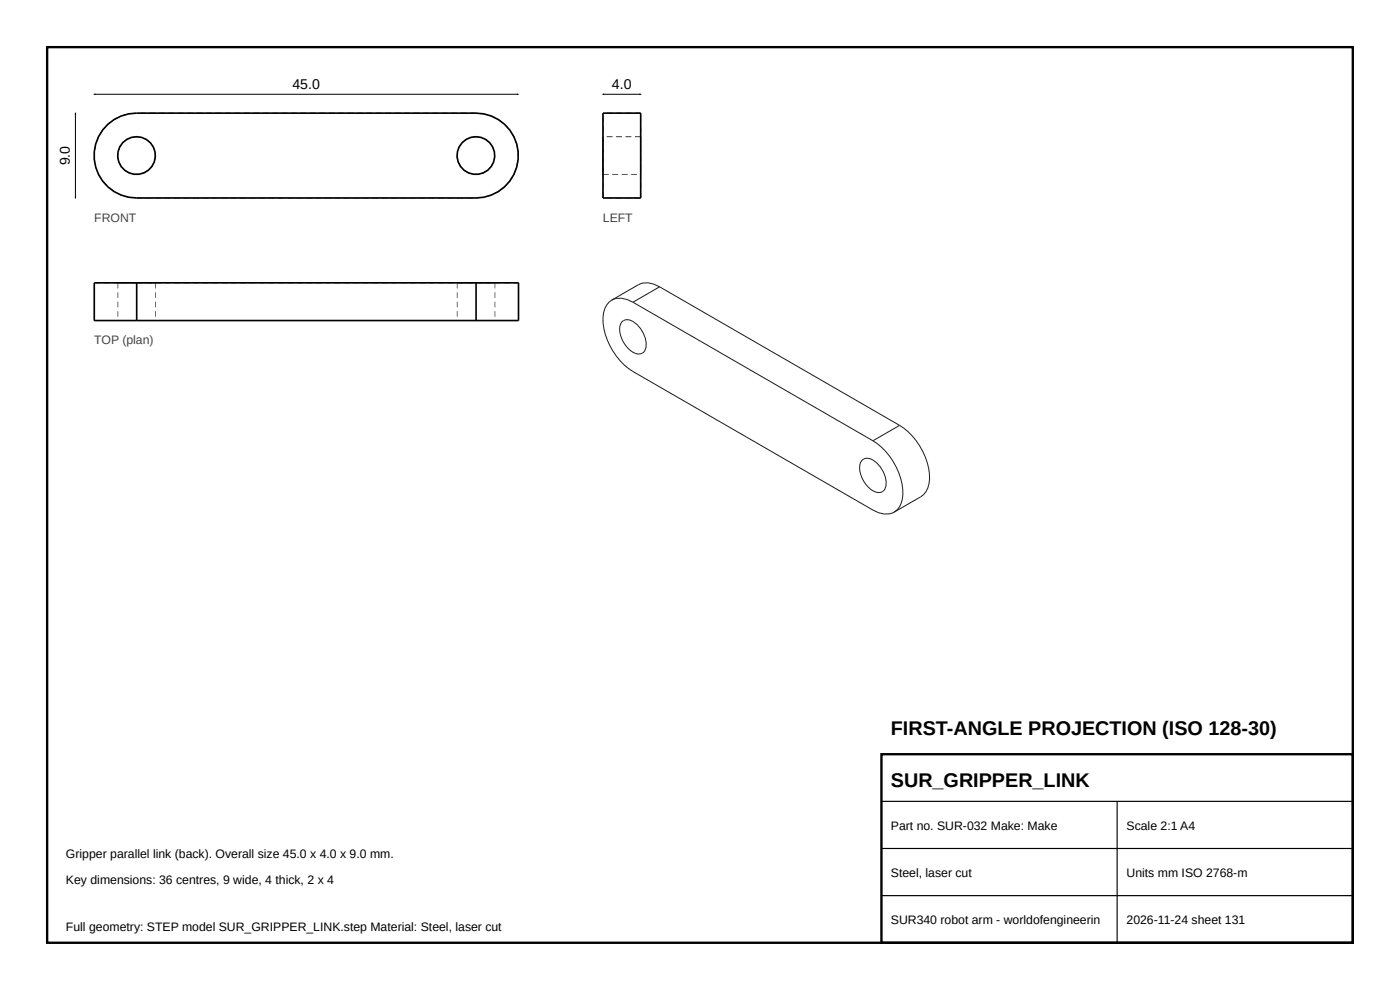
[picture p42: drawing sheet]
<svg xmlns="http://www.w3.org/2000/svg" width="297mm" height="210mm" viewBox="0 0 297 210" stroke-linecap="round" stroke-linejoin="round" font-family="sans-serif">
<defs><g id="words">
<g font-size="4.2">
<text x="189" y="156">FIRST-ANGLE PROJECTION (ISO 128-30)</text>
<text x="189" y="167">SUR_GRIPPER_LINK</text>
</g>
<g font-size="3">
<text x="62" y="18.8">45.0</text>
<text x="129.8" y="18.8">4.0</text>
<text x="14.8" y="35.1" transform="rotate(-90 14.8 35.1)">9.0</text>
</g>
<g font-size="2.6" fill="#444">
<text x="20" y="47">FRONT</text>
<text x="127.9" y="47">LEFT</text>
<text x="20" y="73">TOP (plan)</text>
</g>
<g font-size="2.6">
<text x="189" y="176">Part no. SUR-032 Make: Make</text>
<text x="239" y="176">Scale 2:1 A4</text>
<text x="14" y="182">Gripper parallel link (back). Overall size 45.0 x 4.0 x 9.0 mm.</text>
<text x="189" y="186">Steel, laser cut</text>
<text x="239" y="186">Units mm ISO 2768-m</text>
<text x="14" y="187.5">Key dimensions: 36 centres, 9 wide, 4 thick, 2 x 4</text>
<text x="14" y="197.5">Full geometry: STEP model SUR_GRIPPER_LINK.step Material: Steel, laser cut</text>
<text x="189" y="196">SUR340 robot arm - worldofengineerin</text>
<text x="239" y="196">2026-11-24 sheet 131</text>
</g>
</g></defs>
<path d="M10 10h277v190h-277zM187 160h100v40h-100z" fill="none" stroke="#000" stroke-width=".5"/>
<path d="M187 170h100M187 180h100M237 170v30M187 190h100" fill="none" stroke="#000" stroke-width=".25"/>
<g fill="#555">
<path d="M29 41.9h1.2v.2h-1.2zM31 41.9h1.2v.2h-1.2zM33 41.9h1.2v.2h-1.2zM35 41.9h1.2v.2h-1.2zM37 41.9h1.2v.2h-1.2zM39 41.9h1.2v.2h-1.2zM41 41.9h1.2v.2h-1.2zM43 41.9h1.2v.2h-1.2zM45 41.9h1.2v.2h-1.2zM47 41.9h1.2v.2h-1.2zM49 41.9h1.2v.2h-1.2zM51 41.9h1.2v.2h-1.2zM53 41.9h1.2v.2h-1.2zM55 41.9h1.2v.2h-1.2zM57 41.9h1.2v.2h-1.2zM59 41.9h1.2v.2h-1.2zM61 41.9h1.2v.2h-1.2zM63 41.9h1.2v.2h-1.2zM65 41.9h1.2v.2h-1.2zM67 41.9h1.2v.2h-1.2zM69 41.9h1.2v.2h-1.2zM71 41.9h1.2v.2h-1.2zM73 41.9h1.2v.2h-1.2zM75 41.9h1.2v.2h-1.2zM77 41.9h1.2v.2h-1.2zM79 41.9h1.2v.2h-1.2zM81 41.9h1.2v.2h-1.2zM83 41.9h1.2v.2h-1.2zM85 41.9h1.2v.2h-1.2zM87 41.9h1.2v.2h-1.2zM89 41.9h1.2v.2h-1.2zM91 41.9h1.2v.2h-1.2zM93 41.9h1.2v.2h-1.2zM95 41.9h1.2v.2h-1.2zM97 41.9h1.2v.2h-1.2zM99 41.9h1.2v.2h-1.2z"/>
<path d="M27.8 24l1.2-.1v.2l-1.2 .1zM25.8 24.5l1.2-.3v.1l-1.1 .4zM24 25.4l1.1-.6v.2l-.9 .3-.1 .3zM22.8 26.3l.6-.4 .1 .1-.6 .3-.3 .5-.1-.1zM21.9 27.3l.2 .1-.3 .2-.4 .8-.2-.1zM20.8 29l.2 .1-.5 1.1-.1-.1zM20.1 30.9h.2l-.2 1.2h-.2zM19.9 32.9h.2l-.1 .9 .1 .3h-.1zM20.1 34.9l.2-.1v.7l.3 .5h-.2zM20.7 36.8l.2-.1v.3l.6 .8h-.2zM21.8 38.5l.1-.1 .8 .9-.1 .1zM23.3 39.8l.9 .7-.1 .2-.9-.7zM24.9 40.9l.8 .5h.3v.2l-1.1-.5zM26.8 41.6l.5 .2h.6v.2l-1.2-.2zM28.7 41.9h.3v.2h-.3z"/>
<path d="M101 41.9l1.1-.1 .1 .2-1.2 .1zM102.9 41.7l1.2-.4v.2l-1.1 .3zM104.8 41l.9-.3 .1-.3 .1 .2-1 .6zM106.5 40l.5-.3 .3-.5 .2 .1-.9 .8zM108.5 37.6l.2 .1-.7 1-.1-.1 .2-.2zM109.4 35.8l.1 .1-.4 1.1-.2-.1zM109.8 33.9h.2l-.2 1.2h-.2zM109.8 31.9h.2v1.2h-.2l.1-.9zM109.3 30h.2l.3 1.1-.2 .1v-.7zM108.5 28.2l.1-.1 .6 1.1-.2 .1v-.3zM107.2 26.7l.2-.1 .8 .9-.2 .1zM105.8 25.3l1 .7-.2 .2-.9-.7zM104 24.4l1.1 .5-.1 .2-.8-.5h-.3zM102 24l1.2 .2-.1 .2-.5-.2h-.6zM101 23.9h.2v.2h-.2z"/>
<path d="M99.8 23.9h1.2v.2h-1.2zM97.8 23.9h1.2v.2h-1.2zM95.8 23.9h1.2v.2h-1.2zM93.8 23.9h1.2v.2h-1.2zM91.8 23.9h1.2v.2h-1.2zM89.8 23.9h1.2v.2h-1.2zM87.8 23.9h1.2v.2h-1.2zM85.8 23.9h1.2v.2h-1.2zM83.8 23.9h1.2v.2h-1.2zM81.8 23.9h1.2v.2h-1.2zM79.8 23.9h1.2v.2h-1.2zM77.8 23.9h1.2v.2h-1.2zM75.8 23.9h1.2v.2h-1.2zM73.8 23.9h1.2v.2h-1.2zM71.8 23.9h1.2v.2h-1.2zM69.8 23.9h1.2v.2h-1.2zM67.8 23.9h1.2v.2h-1.2zM65.8 23.9h1.2v.2h-1.2zM63.8 23.9h1.2v.2h-1.2zM61.8 23.9h1.2v.2h-1.2zM59.8 23.9h1.2v.2h-1.2zM57.8 23.9h1.2v.2h-1.2zM55.8 23.9h1.2v.2h-1.2zM53.8 23.9h1.2v.2h-1.2zM51.8 23.9h1.2v.2h-1.2zM49.8 23.9h1.2v.2h-1.2zM47.8 23.9h1.2v.2h-1.2zM45.8 23.9h1.2v.2h-1.2zM43.8 23.9h1.2v.2h-1.2zM41.8 23.9h1.2v.2h-1.2zM39.8 23.9h1.2v.2h-1.2zM37.8 23.9h1.2v.2h-1.2zM35.8 23.9h1.2v.2h-1.2zM33.8 23.9h1.2v.2h-1.2zM31.8 23.9h1.2v.2h-1.2zM29.8 23.9h1.2v.2h-1.2z"/>
<path d="M29 28.9l1.2 .2-.1 .2-.1-.2h-1zM30.9 29.4l1 .8-.1 .1-.8-.7h-.2zM32.2 30.9l.2-.1 .2 .3 .3 .8-.2 .1-.2-.8zM32.8 32.7h.2v.6l-.1 .6h-.2l.3-.6zM32.5 34.6l.1 .1-.6 1-.2-.1 .4-.3zM30.2 36.7h.4l.7-.6 .1 .2-.8 .5h-.3zM28.3 36.8l.1 .2 1.1-.1v.2h-1.1l-.1-.1zM26.5 36.1l.9 .6 .1-.1v.2l-1.1-.6zM25.2 34.6l.2-.1 .3 .8 .3 .2-.1 .1zM24.9 32.6h.2l-.1 .7 .2 .5h-.2zM25.6 30.7l.2 .1-.4 .4-.1 .6h-.2zM26.1 30.1l1-.7 .1 .1-.3 .1-.6 .6zM27.9 29.1l1.1-.2v.2l-1.1 .1z"/>
<path d="M101 28.9l1.2 .2-.1 .2-.1-.2h-1zM102.9 29.4l1 .8-.1 .1-.8-.7h-.2zM104.2 30.9l.2-.1 .2 .3 .3 .8-.2 .1-.2-.8zM104.8 32.7h.2v.6l-.1 .6h-.2l.3-.6zM104.5 34.6l.1 .1-.6 1-.2-.1 .4-.3zM102.2 36.7h.4l.7-.6 .1 .2-.8 .5h-.3zM100.3 36.8l.1 .2 1.1-.1v.2h-1.1l-.1-.1zM98.5 36.1l.9 .6 .1-.1v.2l-1.1-.6zM97.2 34.6l.2-.1 .3 .8 .3 .2-.1 .1zM96.9 32.6h.2l-.1 .7 .2 .5h-.2zM97.6 30.7l.2 .1-.4 .4-.1 .6h-.2zM98.1 30.1l1-.7 .1 .1-.3 .1-.6 .6zM99.9 29.1l1.1-.2v.2l-1.1 .1z"/>
</g>
<g fill="none" stroke="#000" stroke-width=".35">
<path d="M22.9 26.3a9 9 0 0 1 6.1-2.3h72a9 9 0 0 1 9 9 9 9 0 0 1-9 9h-72a9 9 0 0 1-8.4-5.7 9 9 0 0 1 2.3-10z"/>
<circle cx="29" cy="33" r="4"/>
<circle cx="101" cy="33" r="4"/>
</g>
<g fill="#555">
<path d="M29 67.9h1.2v.2h-1.2zM31 67.9h1.2v.2h-1.2zM33 67.9h1.2v.2h-1.2zM35 67.9h1.2v.2h-1.2zM37 67.9h1.2v.2h-1.2zM39 67.9h1.2v.2h-1.2zM41 67.9h1.2v.2h-1.2zM43 67.9h1.2v.2h-1.2zM45 67.9h1.2v.2h-1.2zM47 67.9h1.2v.2h-1.2zM49 67.9h1.2v.2h-1.2zM51 67.9h1.2v.2h-1.2zM53 67.9h1.2v.2h-1.2zM55 67.9h1.2v.2h-1.2zM57 67.9h1.2v.2h-1.2zM59 67.9h1.2v.2h-1.2zM61 67.9h1.2v.2h-1.2zM63 67.9h1.2v.2h-1.2zM65 67.9h1.2v.2h-1.2zM67 67.9h1.2v.2h-1.2zM69 67.9h1.2v.2h-1.2zM71 67.9h1.2v.2h-1.2zM73 67.9h1.2v.2h-1.2zM75 67.9h1.2v.2h-1.2zM77 67.9h1.2v.2h-1.2zM79 67.9h1.2v.2h-1.2zM81 67.9h1.2v.2h-1.2zM83 67.9h1.2v.2h-1.2zM85 67.9h1.2v.2h-1.2zM87 67.9h1.2v.2h-1.2zM89 67.9h1.2v.2h-1.2zM91 67.9h1.2v.2h-1.2zM93 67.9h1.2v.2h-1.2zM95 67.9h1.2v.2h-1.2zM97 67.9h1.2v.2h-1.2zM99 67.9h1.2v.2h-1.2z"/>
<path d="M29 59.9h1.2v.2h-1.2zM31 59.9h1.2v.2h-1.2zM33 59.9h1.2v.2h-1.2zM35 59.9h1.2v.2h-1.2zM37 59.9h1.2v.2h-1.2zM39 59.9h1.2v.2h-1.2zM41 59.9h1.2v.2h-1.2zM43 59.9h1.2v.2h-1.2zM45 59.9h1.2v.2h-1.2zM47 59.9h1.2v.2h-1.2zM49 59.9h1.2v.2h-1.2zM51 59.9h1.2v.2h-1.2zM53 59.9h1.2v.2h-1.2zM55 59.9h1.2v.2h-1.2zM57 59.9h1.2v.2h-1.2zM59 59.9h1.2v.2h-1.2zM61 59.9h1.2v.2h-1.2zM63 59.9h1.2v.2h-1.2zM65 59.9h1.2v.2h-1.2zM67 59.9h1.2v.2h-1.2zM69 59.9h1.2v.2h-1.2zM71 59.9h1.2v.2h-1.2zM73 59.9h1.2v.2h-1.2zM75 59.9h1.2v.2h-1.2zM77 59.9h1.2v.2h-1.2zM79 59.9h1.2v.2h-1.2zM81 59.9h1.2v.2h-1.2zM83 59.9h1.2v.2h-1.2zM85 59.9h1.2v.2h-1.2zM87 59.9h1.2v.2h-1.2zM89 59.9h1.2v.2h-1.2zM91 59.9h1.2v.2h-1.2zM93 59.9h1.2v.2h-1.2zM95 59.9h1.2v.2h-1.2zM97 59.9h1.2v.2h-1.2zM99 59.9h1.2v.2h-1.2z"/>
<path d="M20 67.9h1.2v.2h-1.2zM22 67.9h1.2v.2h-1.2zM24 67.9h1.2v.2h-1.2zM26 67.9h1.2v.2h-1.2zM28 67.9h1v.2h-1z"/>
<path d="M20 59.9h1.2v.2h-1.2zM22 59.9h1.2v.2h-1.2zM24 59.9h1.2v.2h-1.2zM26 59.9h1.2v.2h-1.2zM28 59.9h1v.2h-1z"/>
<path d="M101 67.9h1.2v.2h-1.2zM103 67.9h1.2v.2h-1.2zM105 67.9h1.2v.2h-1.2zM107 67.9h1.2v.2h-1.2zM109 67.9h1v.2h-1z"/>
<path d="M101 59.9h1.2v.2h-1.2zM103 59.9h1.2v.2h-1.2zM105 59.9h1.2v.2h-1.2zM107 59.9h1.2v.2h-1.2zM109 59.9h1v.2h-1z"/>
<path d="M29 67.9h1.2v.2h-1.2zM31 67.9h1.2v.2h-1.2z"/>
<path d="M31.8 67.9h1.2v.2h-1.2zM29.8 67.9h1.2v.2h-1.2zM27.8 67.9h1.2v.2h-1.2zM25.8 67.9h1.2v.2h-1.2z"/>
<path d="M25 67.9h1.2v.2h-1.2zM27 67.9h1.2v.2h-1.2z"/>
<path d="M101 67.9h1.2v.2h-1.2zM103 67.9h1.2v.2h-1.2z"/>
<path d="M103.8 67.9h1.2v.2h-1.2zM101.8 67.9h1.2v.2h-1.2zM99.8 67.9h1.2v.2h-1.2zM97.8 67.9h1.2v.2h-1.2z"/>
<path d="M97 67.9h1.2v.2h-1.2zM99 67.9h1.2v.2h-1.2z"/>
<path d="M29 59.9h1.2v.2h-1.2zM31 59.9h1.2v.2h-1.2z"/>
<path d="M31.8 59.9h1.2v.2h-1.2zM29.8 59.9h1.2v.2h-1.2zM27.8 59.9h1.2v.2h-1.2zM25.8 59.9h1.2v.2h-1.2z"/>
<path d="M25 59.9h1.2v.2h-1.2zM27 59.9h1.2v.2h-1.2z"/>
<path d="M101 59.9h1.2v.2h-1.2zM103 59.9h1.2v.2h-1.2z"/>
<path d="M103.8 59.9h1.2v.2h-1.2zM101.8 59.9h1.2v.2h-1.2zM99.8 59.9h1.2v.2h-1.2zM97.8 59.9h1.2v.2h-1.2z"/>
<path d="M97 59.9h1.2v.2h-1.2zM99 59.9h1.2v.2h-1.2z"/>
<path d="M24.9 60h.2v1.2h-.2zM24.9 62h.2v1.2h-.2zM24.9 64h.2v1.2h-.2zM24.9 66h.2v1.2h-.2z"/>
<path d="M32.9 60h.2v1.2h-.2zM32.9 62h.2v1.2h-.2zM32.9 64h.2v1.2h-.2zM32.9 66h.2v1.2h-.2z"/>
<path d="M96.9 60h.2v1.2h-.2zM96.9 62h.2v1.2h-.2zM96.9 64h.2v1.2h-.2zM96.9 66h.2v1.2h-.2z"/>
<path d="M104.9 60h.2v1.2h-.2zM104.9 62h.2v1.2h-.2zM104.9 64h.2v1.2h-.2zM104.9 66h.2v1.2h-.2z"/>
</g>
<path d="M29 60h-9v8h9M29 60h72M29 60v8M101 60h9v8h-9M101 60v8M29 68h72" fill="none" stroke="#000" stroke-width=".35"/>
<g fill="#555">
<path d="M134.7 41.9h1.2v.2h-1.2zM132.7 41.9h1.2v.2h-1.2zM130.7 41.9h1.2v.2h-1.2zM128.7 41.9h1.2v.2h-1.2zM127.9 41.9v.2z"/>
<path d="M134.7 23.9h1.2v.2h-1.2zM132.7 23.9h1.2v.2h-1.2zM130.7 23.9h1.2v.2h-1.2zM128.7 23.9h1.2v.2h-1.2zM127.9 23.9v.2z"/>
<path d="M135.8 40.8h.2v1.2h-.2zM135.8 38.8h.2v1.2h-.2zM135.8 36.8h.2v1.2h-.2zM135.8 34.8h.2v1.2h-.2zM135.8 32.8h.2v1.2h-.2zM135.8 30.8h.2v1.2h-.2zM135.8 28.8h.2v1.2h-.2zM135.8 26.8h.2v1.2h-.2zM135.8 24.8h.2v1.2h-.2z"/>
<path d="M127.8 40.8h.2v1.2h-.2zM127.8 38.8h.2v1.2h-.2zM127.8 36.8h.2v1.2h-.2zM127.8 34.8h.2v1.2h-.2zM127.8 32.8h.2v1.2h-.2zM127.8 30.8h.2v1.2h-.2zM127.8 28.8h.2v1.2h-.2zM127.8 26.8h.2v1.2h-.2zM127.8 24.8h.2v1.2h-.2z"/>
<path d="M135.8 29h.2v1.2h-.2zM135.8 31h.2v1.2h-.2zM135.8 33h.2v1.2h-.2zM135.8 35h.2v1.2h-.2z"/>
<path d="M135.8 35.8h.2v1.2h-.2zM135.8 33.8h.2v1.2h-.2zM135.8 31.8h.2v1.2h-.2zM135.8 29.8h.2v1.2h-.2z"/>
<path d="M135.8 29h.2v1.2h-.2zM135.8 31h.2v1.2h-.2zM135.8 33h.2v1.2h-.2zM135.8 35h.2v1.2h-.2z"/>
<path d="M135.8 35.8h.2v1.2h-.2zM135.8 33.8h.2v1.2h-.2zM135.8 31.8h.2v1.2h-.2zM135.8 29.8h.2v1.2h-.2z"/>
<path d="M127.8 29h.2v1.2h-.2zM127.8 31h.2v1.2h-.2zM127.8 33h.2v1.2h-.2zM127.8 35h.2v1.2h-.2z"/>
<path d="M127.8 35.8h.2v1.2h-.2zM127.8 33.8h.2v1.2h-.2zM127.8 31.8h.2v1.2h-.2zM127.8 29.8h.2v1.2h-.2z"/>
<path d="M127.8 29h.2v1.2h-.2zM127.8 31h.2v1.2h-.2zM127.8 33h.2v1.2h-.2zM127.8 35h.2v1.2h-.2z"/>
<path d="M127.8 35.8h.2v1.2h-.2zM127.8 33.8h.2v1.2h-.2zM127.8 31.8h.2v1.2h-.2zM127.8 29.8h.2v1.2h-.2z"/>
<path d="M134.7 28.9h1.2v.2h-1.2zM132.7 28.9h1.2v.2h-1.2zM130.7 28.9h1.2v.2h-1.2zM128.7 28.9h1.2v.2h-1.2zM127.9 28.9v.2z"/>
<path d="M134.7 28.9h1.2v.2h-1.2zM132.7 28.9h1.2v.2h-1.2zM130.7 28.9h1.2v.2h-1.2zM128.7 28.9h1.2v.2h-1.2zM127.9 28.9v.2z"/>
<path d="M127.9 36.9h1.2v.2h-1.2zM129.9 36.9h1.2v.2h-1.2zM131.9 36.9h1.2v.2h-1.2zM133.9 36.9h1.2v.2h-1.2z"/>
<path d="M127.9 36.9h1.2v.2h-1.2zM129.9 36.9h1.2v.2h-1.2zM131.9 36.9h1.2v.2h-1.2zM133.9 36.9h1.2v.2h-1.2z"/>
</g>
<path d="M127.9 24h8v18h-8z" fill="none" stroke="#000" stroke-width=".35"/>
<path d="M129.8 63.7a4.1 4.1 0 0 1 4.5 .4M129.8 63.7a4.9 4.9 0 0 0-1.9 4.8 14.2 14.2 0 0 0 6.4 10.3l50.9 29.4a4.5 4.5 0 0 0 4.5 .4M131.9 68.3a1.73 1.73 0 0 1 2.4-.1 6 6 0 0 1 2.8 5.5 1.65 1.65 0 0 1-1.1 1.4 1.65 1.65 0 0 1-1.7-.4 5.7 5.7 0 0 1-2.6-6zM134.3 64.1l50.9 29.4M139.9 60.8a4.5 4.5 0 0 0-4.5-.4l-5.6 3.3M139.9 60.8l50.9 29.4M139.9 60.8l-5.6 3.3M182.8 97.7a1.73 1.73 0 0 1 2.4-.1 6 6 0 0 1 2.8 5.5 1.65 1.65 0 0 1-1.1 1.4 1.65 1.65 0 0 1-1.7-.4 5.7 5.7 0 0 1-2.6-6zM185.2 93.5a14 14 0 0 1 6.3 11.4 4.5 4.5 0 0 1-1.8 3.7M190.8 90.2a14 14 0 0 1 6.4 11.4 4.5 4.5 0 0 1-1.9 3.8l-5.6 3.2M190.8 90.2l-5.6 3.3" fill="none" stroke="#222" stroke-width=".22"/>
<path d="M20 20h89.9M127.9 20h8M16 24v18" fill="none" stroke="#000" stroke-width=".21"/>
<path d="M109.7 19.8l.5 .2-.5 .2zM135.6 19.8l.6 .2-.6 .2zM16 23.7l.2 .6h-.4zM19.7 20l.6-.2v.4zM127.6 20l.6-.2v.4zM15.8 41.7h.4l-.2 .6z" fill="#000"/>
<use href="#words"/>
</svg>
